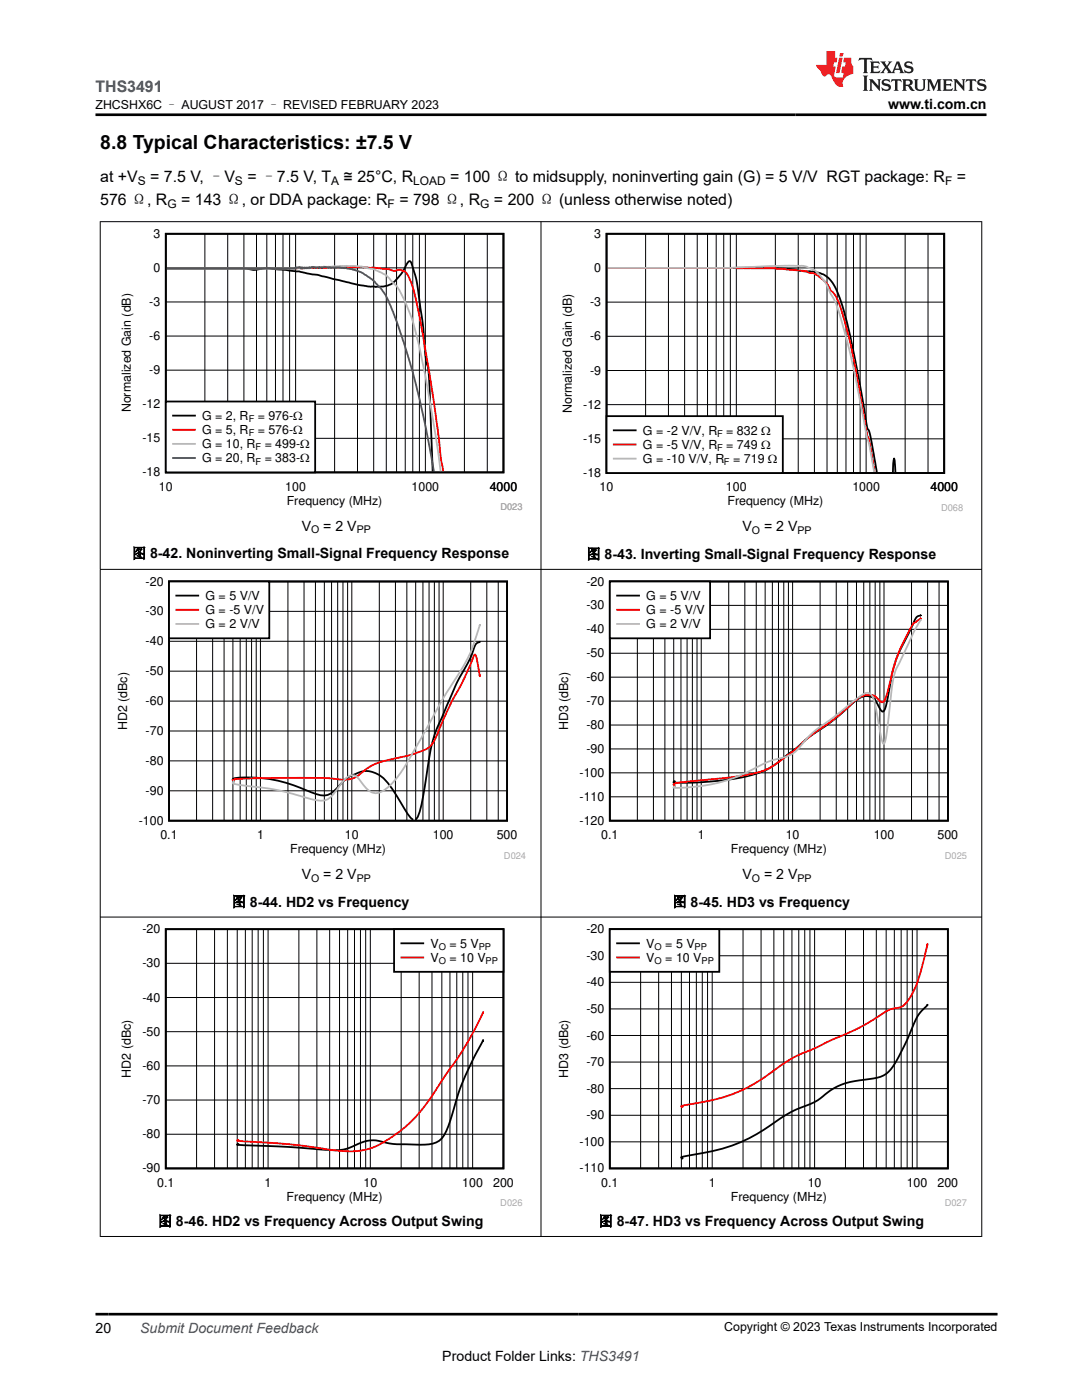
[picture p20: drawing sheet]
<svg xmlns="http://www.w3.org/2000/svg" width="216mm" height="279mm" viewBox="0 0 216 279" stroke-linecap="round" stroke-linejoin="round" font-family="sans-serif">
<defs><g id="words">
<text font-size="3.9" x="20" y="29.8">8.8 Typical Characteristics: ±7.5 V</text>
<text font-size="3.2" fill="#00f" x="19" y="18.3">THS3491</text>
<g font-size="3.2">
<text x="20" y="36.3">at +V</text>
<text x="20" y="40.8">576 Ω, R</text>
<text x="30" y="36.3">= 7.5 V, –V</text>
<text x="36.1" y="40.8">= 143 Ω, or DDA package: R</text>
<text x="49.4" y="36.3">= –7.5 V, T</text>
<text x="68.6" y="36.3">≅ 25°C, R</text>
<text x="79.7" y="40.8">= 798 Ω, R</text>
<text x="89.8" y="36.3">= 100 Ω to midsupply, noninverting gain (G) = 5 V/V RGT package: R</text>
<text x="98.6" y="40.8">= 200 Ω (unless otherwise noted)</text>
<text x="190.9" y="36.3">=</text>
</g>
<g font-size="2.8">
<text x="177.2" y="21.7">www.ti.com.cn</text>
<text x="60.2" y="105.9">V</text>
<text x="64.5" y="105.9">= 2 V</text>
<text x="148.1" y="106">V</text>
<text x="152.5" y="106">= 2 V</text>
<text x="26.3" y="111.4">图 8-42. Noninverting Small-Signal Frequency Response</text>
<text x="117" y="111.5">图 8-43. Inverting Small-Signal Frequency Response</text>
<text x="60.2" y="175.4">V</text>
<text x="64.5" y="175.4">= 2 V</text>
<text x="148.1" y="175.4">V</text>
<text x="152.5" y="175.4">= 2 V</text>
<text x="46.3" y="180.9">图 8-44. HD2 vs Frequency</text>
<text x="134.2" y="180.9">图 8-45. HD3 vs Frequency</text>
<text x="31.5" y="244.7">图 8-46. HD2 vs Frequency Across Output Swing</text>
<text x="119.5" y="244.7">图 8-47. HD3 vs Frequency Across Output Swing</text>
<text x="19" y="266">20</text>
<text x="88.3" y="271.7">Product Folder Links: THS3491</text>
</g>
<text font-size="2.8" fill="#00f" x="28" y="266">Submit Document Feedback</text>
<g font-size="2.5">
<text x="19" y="21.8">ZHCSHX6C – AUGUST 2017 – REVISED FEBRUARY 2023</text>
<text x="30.6" y="47.5">3</text>
<text x="118.6" y="47.5">3</text>
<text x="30.6" y="54.3">0</text>
<text x="118.6" y="54.3">0</text>
<text x="29.8" y="61.1">-3</text>
<text x="117.7" y="61.1">-3</text>
<text x="29.8" y="67.9">-6</text>
<text x="117.7" y="67.9">-6</text>
<text x="29.8" y="74.7">-9</text>
<text x="117.7" y="74.8">-9</text>
<text x="26.1" y="82.3" transform="rotate(-90 26.1 82.3)">Normalized Gain (dB)</text>
<text x="28.4" y="81.5">-12</text>
<text x="40.4" y="83.8">G = 2, R</text>
<text x="51.4" y="83.8">= 976-</text>
<text x="58.5" y="83.8">:</text>
<text x="114.1" y="82.4" transform="rotate(-90 114.1 82.4)">Normalized Gain (dB)</text>
<text x="116.4" y="81.6">-12</text>
<text x="28.4" y="88.3">-15</text>
<text x="40.4" y="86.6">G = 5, R</text>
<text x="40.4" y="89.5">G = 10, R</text>
<text x="51.4" y="86.6">= 576-</text>
<text x="52.8" y="89.5">= 499-:</text>
<text x="58.5" y="86.6">:</text>
<text x="116.4" y="88.4">-15</text>
<text x="128.3" y="86.8">G = -2 V/V, R</text>
<text x="128.3" y="89.6">G = -5 V/V, R</text>
<text x="144.9" y="86.8">= 832 :</text>
<text x="144.9" y="89.6">= 749 :</text>
<text x="28.4" y="95.1">-18</text>
<text x="40.4" y="92.3">G = 20, R</text>
<text x="52.8" y="92.3">= 383-:</text>
<text x="116.4" y="95.2">-18</text>
<text x="128.3" y="92.4">G = -10 V/V, R</text>
<text x="146.3" y="92.4">= 719 :</text>
<text x="31.7" y="97.9">10</text>
<text x="56.9" y="97.9">100</text>
<text x="57.2" y="100.7">Frequency (MHz)</text>
<text x="82.1" y="97.9">1000</text>
<text x="97.7" y="97.9">4000</text>
<text x="119.7" y="98">10</text>
<text x="144.9" y="98">100</text>
<text x="145.1" y="100.9">Frequency (MHz)</text>
<text x="170.1" y="98">1000</text>
<text x="185.7" y="98">4000</text>
<text x="29.1" y="116.9">-20</text>
<text x="41" y="119.7">G = 5 V/V</text>
<text x="117" y="116.9">-20</text>
<text x="129" y="119.7">G = 5 V/V</text>
<text x="29.1" y="122.8">-30</text>
<text x="41" y="122.6">G = -5 V/V</text>
<text x="41" y="125.4">G = 2 V/V</text>
<text x="117" y="121.6">-30</text>
<text x="129" y="122.6">G = -5 V/V</text>
<text x="129" y="125.4">G = 2 V/V</text>
<text x="29.1" y="128.8">-40</text>
<text x="117" y="131.2">-50</text>
<text x="117" y="126.4">-40</text>
<text x="29.1" y="134.8">-50</text>
<text x="117" y="136">-60</text>
<text x="29.1" y="140.7">-60</text>
<text x="117" y="140.7">-70</text>
<text x="25.4" y="145.7" transform="rotate(-90 25.4 145.7)">HD2 (dBc)</text>
<text x="29.1" y="146.7">-70</text>
<text x="113.4" y="145.7" transform="rotate(-90 113.4 145.7)">HD3 (dBc)</text>
<text x="117" y="145.5">-80</text>
<text x="29.1" y="152.7">-80</text>
<text x="115.6" y="155">-100</text>
<text x="117" y="150.3">-90</text>
<text x="29.1" y="158.6">-90</text>
<text x="115.6" y="159.8">-110</text>
<text x="27.7" y="164.6">-100</text>
<text x="32" y="167.4">0.1</text>
<text x="51.3" y="167.4">1</text>
<text x="68.8" y="167.4">10</text>
<text x="86.4" y="167.4">100</text>
<text x="99.1" y="167.4">500</text>
<text x="115.6" y="164.6">-120</text>
<text x="120" y="167.4">0.1</text>
<text x="139.2" y="167.4">1</text>
<text x="156.8" y="167.4">10</text>
<text x="174.3" y="167.4">100</text>
<text x="187.1" y="167.4">500</text>
<text x="57.9" y="170.3">Frequency (MHz)</text>
<text x="145.8" y="170.3">Frequency (MHz)</text>
<text x="28.4" y="186.2">-20</text>
<text x="85.9" y="189.1">V</text>
<text x="85.9" y="192">V</text>
<text x="89.7" y="189.1">= 5 V</text>
<text x="89.7" y="192">= 10 V</text>
<text x="117" y="191.6">-30</text>
<text x="117" y="186.2">-20</text>
<text x="129" y="189.1">V</text>
<text x="129" y="192">V</text>
<text x="132.7" y="189.1">= 5 V</text>
<text x="132.7" y="192">= 10 V</text>
<text x="28.4" y="193.1">-30</text>
<text x="117" y="196.9">-40</text>
<text x="28.4" y="199.9">-40</text>
<text x="117" y="202.2">-50</text>
<text x="28.4" y="206.7">-50</text>
<text x="117" y="207.5">-60</text>
<text x="26.1" y="215.1" transform="rotate(-90 26.1 215.1)">HD2 (dBc)</text>
<text x="28.4" y="213.5">-60</text>
<text x="113.3" y="215.1" transform="rotate(-90 113.3 215.1)">HD3 (dBc)</text>
<text x="117" y="212.8">-70</text>
<text x="28.4" y="220.3">-70</text>
<text x="117" y="218.1">-80</text>
<text x="28.4" y="227.2">-80</text>
<text x="117" y="223.4">-90</text>
<text x="28.4" y="234">-90</text>
<text x="115.6" y="234">-110</text>
<text x="115.6" y="228.7">-100</text>
<text x="31.4" y="236.8">0.1</text>
<text x="52.8" y="236.8">1</text>
<text x="57.2" y="239.6">Frequency (MHz)</text>
<text x="72.5" y="236.8">10</text>
<text x="92.2" y="236.8">100</text>
<text x="98.4" y="236.8">200</text>
<text x="120" y="236.8">0.1</text>
<text x="141.4" y="236.8">1</text>
<text x="145.8" y="239.6">Frequency (MHz)</text>
<text x="161.2" y="236.8">10</text>
<text x="180.9" y="236.8">100</text>
<text x="187.1" y="236.8">200</text>
<text x="144.5" y="265.7">Copyright © 2023 Texas Instruments Incorporated</text>
</g>
<g font-size="2.4">
<text x="27.5" y="36.9">S</text>
<text x="33.4" y="41.5">G</text>
<text x="46.9" y="36.9">S</text>
<text x="66.1" y="36.9">A</text>
<text x="77.4" y="41.5">F</text>
<text x="82.5" y="36.9">LOAD</text>
<text x="95.8" y="41.5">G</text>
<text x="188.6" y="36.9">F</text>
</g>
<g font-size="2.1">
<text x="62.1" y="106.5">O</text>
<text x="71.2" y="106.5">PP</text>
<text x="150" y="106.6">O</text>
<text x="159.1" y="106.6">PP</text>
<text x="62.1" y="176">O</text>
<text x="71.2" y="176">PP</text>
<text x="150" y="176">O</text>
<text x="159.1" y="176">PP</text>
</g>
<g font-size="1.9">
<text x="143.1" y="87.2">F</text>
<text x="143.1" y="90">F</text>
<text x="144.5" y="92.8">F</text>
<text x="87.6" y="189.6">O</text>
<text x="95.5" y="189.6">PP</text>
<text x="130.6" y="189.6">O</text>
<text x="138.6" y="189.6">PP</text>
<text x="87.6" y="192.4">O</text>
<text x="96.9" y="192.4">PP</text>
<text x="130.6" y="192.4">O</text>
<text x="140" y="192.4">PP</text>
</g>
<g font-size="1.9" fill="#a8a8a8">
<text x="187.8" y="101.9">D068</text>
<text x="100.6" y="171.3">D024</text>
<text x="188.5" y="171.3">D025</text>
<text x="99.8" y="240.7">D026</text>
<text x="188.5" y="240.7">D027</text>
</g>
<g font-size="1.8">
<text x="49.6" y="84.2">F</text>
<text x="49.6" y="87.1">F</text>
<text x="51" y="89.9">F</text>
<text x="51" y="92.7">F</text>
</g>
<text font-size="1.8" fill="#a8a8a8" x="99.8" y="101.8">D023</text>
</g></defs>
<path d="M33.1 46.7h67.4v47.6h-67.4zM33.3 53.6h15.3l2.1 .3 2.6-.4 6.4 .7 2.6 .6h1.1l8.1 2.1 2 .3 1.4 .1 1.7-.1 .9-.3a7.4 7.4 0 0 0 3.2-3.2l.4-.8a.75 .75 0 0 1 .8-.7 25.7 25.7 0 0 1 1.9 8.4l.7 6.1a25.6 25.6 0 0 0 .9 6.8l.3 3.8 .6 16.8" fill="none" stroke="#000" stroke-width=".36"/>
<g fill="none" stroke="#000" stroke-width=".2">
<path d="M33.1 53.5h67.4M40.9 46.7v47.6M45.4 46.7v47.6M48.7 46.7v47.6M51.2 46.7v47.6M53.2 46.7v47.6M55 46.7v47.6M56.5 46.7v47.6M57.8 46.7v47.6M59 46.7v47.6M66.8 46.7v47.6M71.3 46.7v47.6"/>
<path d="M74.6 46.7v47.6M77.1 46.7v47.6M79.1 46.7v47.6M80.9 46.7v47.6M82.4 46.7v47.6M83.7 46.7v47.6M84.9 46.7v47.6M92.7 46.7v47.6M97.2 46.7v47.6M100.5 46.7v47.6M33.1 73.9h67.4M33.1 67.1h67.4"/>
<path d="M33.1 60.3h67.4M33.1 87.5h67.4M33.1 80.7h67.4"/>
</g>
<path d="M33.3 53.6h27.1l10-.3 3.5 .2 .9-.1 .1 .1 2.8 .2a2.62 2.62 0 0 0 2.2 .1 2.4 2.4 0 0 1 1.9 2.1 73.8 73.8 0 0 1 2.8 12.5l1.8 10.7 1.2 8.3 .3 3.9 .5 2.8" fill="none" stroke="#f00" stroke-width=".36"/>
<path d="M33.3 53.6h25.5l.1-.2 .7-.1 .2 .2 .1-.1 .4 .1 .1-.1 .8 .1 1.2-.2 8.3-.2 1.4 .1 2.2 .4 2 .9a5.3 5.3 0 0 1 2.1 2 10.8 10.8 0 0 1 2.8 4.7l1.3 3.4 1.1 4.2 1.3 6.5 2.1 12 .9 6.8" fill="none" stroke="#b8b8b8" stroke-width=".36"/>
<path d="M33.3 53.6h25.5l.1-.2 .9-.1 .2 .2 .1-.2 .1 .2 .6-.1v.1l1.4-.2 .3 .1 .3-.1 .2 .2 .2-.1h.5l.1-.1 .6 .1 .5-.1 .7 .1 .2-.1 .2 .1 1.2-.1 1.8 .2 1.9 .4 1.2 .4 1.7 1.1 1.9 1.8 1.6 2.3 1.1 2.7 2.2 6.1 1.8 6.2 1.4 5.4 1.2 5.8 1.6 8.4" fill="none" stroke="#295c75" stroke-width=".36"/>
<path d="M33.1 80.1h29.8v14.2h-29.8z" fill-rule="evenodd" fill="#fff"/>
<path d="M33.1 80.1h29.8v14.2h-29.8zM34.5 82.9h4.4" fill="none" stroke="#000" stroke-width=".36"/>
<path d="M34.5 85.8h4.4" fill="none" stroke="#f00" stroke-width=".36"/>
<path d="M34.5 88.6h4.4" fill="none" stroke="#b8b8b8" stroke-width=".36"/>
<path d="M34.5 91.4h4.4" fill="none" stroke="#295c75" stroke-width=".36"/>
<path d="M111.7 45.7h80.5v56.3h-80.5z" fill-rule="evenodd" fill="#fff"/>
<path d="M121 46.7h67.4v47.7h-67.4zM121.2 53.5l32.7-.1 5.1 .4 .6 .3 2.6 .1 1.5 .3 .7 .3 1.2 1 1 1.4 .9 2.2 .9 2.8 1.2 4.6 1.1 5.6 2.3 12.7a25.1 25.1 0 0 1 1.5 6.6l.5 2.5M178.2 94.2l.2-2.7 .3 2.7" fill="none" stroke="#000" stroke-width=".36"/>
<g fill="none" stroke="#000" stroke-width=".2">
<path d="M121 53.5h67.4M128.8 46.7v47.7M133.4 46.7v47.7M136.6 46.7v47.7M139.1 46.7v47.7M141.2 46.7v47.7M142.9 46.7v47.7M144.4 46.7v47.7M145.7 46.7v47.7M146.9 46.7v47.7M154.7 46.7v47.7M159.3 46.7v47.7"/>
<path d="M162.5 46.7v47.7M165 46.7v47.7M167.1 46.7v47.7M168.8 46.7v47.7M170.3 46.7v47.7M171.6 46.7v47.7M172.8 46.7v47.7M180.6 46.7v47.7M185.2 46.7v47.7M188.4 46.7v47.7M121 73.9h67.4M121 67.1h67.4"/>
<path d="M121 60.3h67.4M121 87.6h67.4M121 80.8h67.4"/>
</g>
<path d="M121.2 53.5h33.6l5.4 .5 1.3 .4a5.1 5.1 0 0 1 3.1 1.8l.8 1a1.7 1.7 0 0 0 .9 1.2 18.9 18.9 0 0 1 2.5 6.7l1.7 7.1 1.6 9.1a46.3 46.3 0 0 0 1.6 7.8l.8 5.1" fill="none" stroke="#f00" stroke-width=".36"/>
<path d="M121.2 53.5h24.5l11.5-.5 3.2 .1 .9 .3a4.1 4.1 0 0 1 2.7 2.1 13.1 13.1 0 0 1 2 3.5 36.8 36.8 0 0 1 3 9l1.5 6.1 2.4 12.6 .7 2.6 .8 4.9" fill="none" stroke="#b8b8b8" stroke-width=".36"/>
<path d="M121 83.1h35.2v11.3h-35.2z" fill-rule="evenodd" fill="#fff"/>
<path d="M121 83.1h35.2v11.3h-35.2zM122.5 85.9h4.3" fill="none" stroke="#000" stroke-width=".36"/>
<path d="M122.5 88.7h4.3" fill="none" stroke="#f00" stroke-width=".36"/>
<path d="M122.5 91.5h4.3" fill="none" stroke="#b8b8b8" stroke-width=".36"/>
<path d="M23 115.1h82v56.3h-82z" fill-rule="evenodd" fill="#fff"/>
<path d="M33.7 116h67.5v47.8h-67.5zM95.7 128.1h.1a1.65 1.65 0 0 0-1.3 1.6 40.1 40.1 0 0 1-3.4 6.6l-2.3 5.3a35 35 0 0 0-3.7 13.5l-.3 1.9a26.6 26.6 0 0 1-1.4 6l-.5 .6M46.5 156h.2l-.3-.4 .1-.2a26.7 26.7 0 0 1 15.6 2.7 4.3 4.3 0 0 0 3.9 .3l1-.9a8.8 8.8 0 0 1 6-3.6 5.7 5.7 0 0 1 4.4 2.4l2.5 3.8a10.8 10.8 0 0 0 2.5 3.5" fill="none" stroke="#000" stroke-width=".36"/>
<g fill="none" stroke="#000" stroke-width=".2">
<path d="M39.2 116v47.8M42.4 116v47.8M44.7 116v47.8M46.5 116v47.8M47.9 116v47.8M49.1 116v47.8M50.2 116v47.8M51.1 116v47.8M52 116v47.8M57.5 116v47.8M60.7 116v47.8M62.9 116v47.8"/>
<path d="M64.7 116v47.8M66.2 116v47.8M67.4 116v47.8M68.4 116v47.8M69.4 116v47.8M70.2 116v47.8M75.7 116v47.8M78.9 116v47.8M81.2 116v47.8M82.9 116v47.8M84.4 116v47.8M85.6 116v47.8"/>
<path d="M86.7 116v47.8M87.6 116v47.8M88.4 116v47.8M93.9 116v47.8M97.1 116v47.8M99.4 116v47.8M33.7 139.9h67.5M33.7 133.9h67.5M33.7 128h67.5M33.7 122h67.5M33.7 157.8h67.5M33.7 151.8h67.5"/>
<path d="M33.7 145.9h67.5"/>
</g>
<path d="M95.7 134.7l.1 .3-.7-3.8-.2-.5-.2-.1-2.1 4.8-2.6 4.8-2.2 4.9a7.6 7.6 0 0 1-2.7 4.4l-2.6 1-1.9 .5a29.3 29.3 0 0 0-6.4 1.8l-1.7 1.1a5.9 5.9 0 0 1-6 1.5 205.7 205.7 0 0 0-20 .2l.2 .2-.2 .1" fill="none" stroke="#f00" stroke-width=".36"/>
<path d="M95.7 124.9l.1-.2-.8 2.5a37 37 0 0 1-5.5 10.4l-6.1 10.9a46.1 46.1 0 0 1-5.1 7.8 5.1 5.1 0 0 1-3.4 2 4 4 0 0 1-2.8-2.2 1.96 1.96 0 0 0-2.5-1.2 15.8 15.8 0 0 0-3.1 3.6 2.99 2.99 0 0 1-3.4 1.2 76.5 76.5 0 0 0-12.8-2.7l-3.5-.5-.3-.2-.1-.1 .3-.3h-.2" fill="none" stroke="#b8b8b8" stroke-width=".36"/>
<path d="M33.7 116h20v11.4h-20z" fill-rule="evenodd" fill="#fff"/>
<path d="M33.7 116h20v11.4h-20zM35.2 118.9h4.4" fill="none" stroke="#000" stroke-width=".36"/>
<path d="M35.2 121.7h4.4" fill="none" stroke="#f00" stroke-width=".36"/>
<path d="M35.2 124.5h4.4" fill="none" stroke="#b8b8b8" stroke-width=".36"/>
<path d="M111 115.1h81.9v56.3h-81.9z" fill-rule="evenodd" fill="#fff"/>
<path d="M121.7 116h67.4v47.8h-67.4zM183.7 122.8a1.51 1.51 0 0 0-1.4 1.4l-.8 1.8a31.5 31.5 0 0 0-3.5 8.5l-.2 .8a33.2 33.2 0 0 1-1.4 6.6l-.2 .1a3.7 3.7 0 0 1-1.3-1.9 2.46 2.46 0 0 0-4-.4l-1 .9a47.6 47.6 0 0 1-8.3 6.4l-2.9 2.5-1.7 1.2a16.1 16.1 0 0 1-9.2 4.5 56.5 56.5 0 0 1-13.4 .9l.3-.2h-.3" fill="none" stroke="#000" stroke-width=".36"/>
<g fill="none" stroke="#000" stroke-width=".2">
<path d="M127.2 116v47.8M130.4 116v47.8M132.7 116v47.8M134.4 116v47.8M135.9 116v47.8M137.1 116v47.8M138.2 116v47.8M139.1 116v47.8M139.9 116v47.8M145.4 116v47.8M148.6 116v47.8M150.9 116v47.8"/>
<path d="M152.7 116v47.8M154.1 116v47.8M155.3 116v47.8M156.4 116v47.8M157.3 116v47.8M158.2 116v47.8M163.6 116v47.8M166.9 116v47.8M169.1 116v47.8M170.9 116v47.8M172.3 116v47.8M173.6 116v47.8"/>
<path d="M174.6 116v47.8M175.6 116v47.8M176.4 116v47.8M181.9 116v47.8M185.1 116v47.8M187.4 116v47.8M121.7 139.9h67.5M121.7 135.1h67.5M121.7 130.4h67.5M121.7 125.6h67.5M121.7 120.8h67.5M121.7 159h67.5"/>
<path d="M121.7 154.2h67.5M121.7 149.5h67.5M121.7 144.7h67.5"/>
</g>
<path d="M183.7 123.5l-.4 .2a3.7 3.7 0 0 0-1.6 1.6 37.2 37.2 0 0 0-4.6 12.6l-.3 1.3a1.06 1.06 0 0 1-.8 1l-.2-.1a3.1 3.1 0 0 0-2.2-1.4 4.4 4.4 0 0 0-3.7 1.8 56.8 56.8 0 0 1-8.3 6.5 49.1 49.1 0 0 1-8.3 6.4 26.9 26.9 0 0 1-8.2 1.8l-9.5 1-1.2 .3v.1l.3 .3-.3 .1" fill="none" stroke="#f00" stroke-width=".36"/>
<path d="M183.7 123.8v-.1l-1.5 2.6-3 6.4a11.8 11.8 0 0 0-1.4 5.6l-.7 6.3a11.5 11.5 0 0 1-.7 3.9 4.1 4.1 0 0 1-.8-2.7l-.7-4a5.5 5.5 0 0 0-1.3-3.4 1.62 1.62 0 0 0-1.9 .5l-4.6 3.7a40.4 40.4 0 0 0-6.1 4.8l-.5 .6a7.8 7.8 0 0 1-6 3.6l-1.8 .7a34.8 34.8 0 0 1-14.5 4.8l-3.4 .1h-.4l.3-.2h-.3" fill="none" stroke="#b8b8b8" stroke-width=".36"/>
<path d="M121.7 116h20v11.4h-20z" fill-rule="evenodd" fill="#fff"/>
<path d="M121.7 116h20v11.4h-20zM123.1 118.9h4.4" fill="none" stroke="#000" stroke-width=".36"/>
<path d="M123.1 121.7h4.4" fill="none" stroke="#f00" stroke-width=".36"/>
<path d="M123.1 124.5h4.4" fill="none" stroke="#b8b8b8" stroke-width=".36"/>
<path d="M23.8 184.4h80.4v56.4h-80.4z" fill-rule="evenodd" fill="#fff"/>
<path d="M33.1 185.4h67.4v47.8h-67.4zM96.3 207.8l.1-.2-.9 1.7a59.2 59.2 0 0 0-5.7 14.4 8.8 8.8 0 0 1-2.2 4 7.7 7.7 0 0 1-4.7 .7h-.9a20 20 0 0 1-7-.8 8.3 8.3 0 0 0-4.7 1.2l-.5 .3a10.1 10.1 0 0 1-4.9 .4l-7.5-.6-9.6-.4h-.5l.3-.2h-.3" fill="none" stroke="#000" stroke-width=".36"/>
<g fill="none" stroke="#000" stroke-width=".2">
<path d="M33.1 199.1h67.4M33.1 192.3h67.4M39.2 185.4v47.8M42.8 185.4v47.8M45.4 185.4v47.8M47.3 185.4v47.8M49 185.4v47.8M50.3 185.4v47.8M51.5 185.4v47.8M52.6 185.4v47.8M53.5 185.4v47.8M59.6 185.4v47.8"/>
<path d="M63.2 185.4v47.8M65.8 185.4v47.8M67.8 185.4v47.8M69.4 185.4v47.8M70.7 185.4v47.8M71.9 185.4v47.8M73 185.4v47.8M73.9 185.4v47.8M80 185.4v47.8M83.6 185.4v47.8M86.2 185.4v47.8M88.2 185.4v47.8"/>
<path d="M89.8 185.4v47.8M91.1 185.4v47.8M92.3 185.4v47.8M93.4 185.4v47.8M94.3 185.4v47.8M33.1 219.5h67.4M33.1 212.7h67.4M33.1 205.9h67.4M33.1 226.4h67.4"/>
</g>
<path d="M96.3 202.3l.1-.3-1.9 3.8a74.9 74.9 0 0 1-6.3 9.9 32.1 32.1 0 0 1-10.5 11.5 13.9 13.9 0 0 1-10.8 2.4l-1-.1a144 144 0 0 0-18.6-1.8l.3-.2h-.3" fill="none" stroke="#f00" stroke-width=".36"/>
<path d="M78.6 185.4h21.9v8.5h-21.9z" fill-rule="evenodd" fill="#fff"/>
<path d="M78.6 185.4h21.9v8.5h-21.9zM80.1 188.3h4.4" fill="none" stroke="#000" stroke-width=".36"/>
<path d="M80.1 191.1h4.4" fill="none" stroke="#f00" stroke-width=".36"/>
<path d="M111 184.4h81.9v56.4h-81.9z" fill-rule="evenodd" fill="#fff"/>
<path d="M121.7 185.4h67.4v47.8h-67.4zM185 200.7l.1-.2a11 11 0 0 0-3.3 5.1l-1.7 3.7a16 16 0 0 1-3.3 5 9.1 9.1 0 0 1-4.3 1.2 13.2 13.2 0 0 0-8.8 3.7 26.1 26.1 0 0 1-5.3 2.4l-1.3 .7a74.9 74.9 0 0 1-9.2 5.6 48.6 48.6 0 0 1-11.5 2.9l-.4 .1-.1 .1 .3 .2h-.2" fill="none" stroke="#000" stroke-width=".36"/>
<g fill="none" stroke="#000" stroke-width=".2">
<path d="M121.7 196h67.4M121.7 190.7h67.4M127.8 185.4v47.8M131.4 185.4v47.8M134 185.4v47.8M136 185.4v47.8M137.6 185.4v47.8M138.9 185.4v47.8M140.1 185.4v47.8M141.2 185.4v47.8M142.1 185.4v47.8M148.3 185.4v47.8"/>
<path d="M151.9 185.4v47.8M154.4 185.4v47.8M156.4 185.4v47.8M158 185.4v47.8M159.4 185.4v47.8M160.6 185.4v47.8M161.6 185.4v47.8M162.5 185.4v47.8M168.7 185.4v47.8M172.3 185.4v47.8M174.9 185.4v47.8M176.8 185.4v47.8"/>
<path d="M178.5 185.4v47.8M179.8 185.4v47.8M181 185.4v47.8M182 185.4v47.8M183 185.4v47.8M121.7 217.3h67.4M121.7 212h67.4M121.7 206.7h67.4M121.7 201.4h67.4M121.7 227.9h67.4M121.7 222.6h67.4"/>
</g>
<path d="M185 188.9l.1-.5a57.3 57.3 0 0 1-2.8 9.4 7.3 7.3 0 0 1-2.5 3.2l-.3 .1a7.4 7.4 0 0 0-4.5 1.9 63.5 63.5 0 0 1-10.3 5.2l-2.8 1.3a26 26 0 0 0-8.4 4.8 30.4 30.4 0 0 1-15 5.9l-2.5 .5 .2 .2-.2 .1" fill="none" stroke="#f00" stroke-width=".36"/>
<path d="M121.7 185.4h21.8v8.5h-21.8z" fill-rule="evenodd" fill="#fff"/>
<path d="M121.7 185.4h21.8v8.5h-21.8zM123.1 188.3h4.4" fill="none" stroke="#000" stroke-width=".36"/>
<path d="M123.1 191.1h4.4" fill="none" stroke="#f00" stroke-width=".36"/>
<path d="M19.9 44.2h176.1M20 44.2v202.6M107.9 44.2v202.6M195.9 44.2v202.6M19.9 113.6h176.1M19.9 183h176.1M19.9 246.8h176.1" fill="none" stroke="#000" stroke-width=".2"/>
<path d="M171.5 11.6l-.2 .5 .5-.2h.6v.1v2.2l-.2 .4h1l-.2-.4v-2.2v-.1h.5l.5 .2-.1-.5zM173.6 12.3l.2 .4v1.5l-.2 .4h1.9l.1-.6a1.08 1.08 0 0 1-1.3 .2v-.7h.6l.4 .2v-.7l-.4 .2h-.6v-.5l.2-.2a1 1 0 0 1 1 .3l-.1-.5zM175.7 12.3l.9 1.1-1 1.2h.9l-.2-.2 .5-.8 .4 .8-.2 .2h1.6l-.2-.2 .2-.5h.9l.1 .5-.1 .2h.9l-.2-.3-.8-2h-.5l-.9 2.2-.9-1.1 .9-1.1h-.8l.2 .2-.4 .6-.4-.6 .2-.2zM179 12.7l.4 1h-.7zM180.7 12.4a.65 .65 0 0 0-.2 .7 .65 .65 0 0 0 .6 .5l.6 .1 .1 .3a.79 .79 0 0 1-.7 .4 .79 .79 0 0 1-.7-.5l.1 .7 .2-.1a.93 .93 0 0 0 1.1 .1 .93 .93 0 0 0 .4-1 1.46 1.46 0 0 0-1.2-.6l-.1-.3a1.09 1.09 0 0 1 1.2 .2l-.2-.6-.1 .1-.5-.2zM172.2 15.1l.2 .4v2.2l-.2 .4h1l-.2-.4v-2.2l.2-.4zM173.4 15.8l.2 .4v1.5l-.2 .4h.8l-.3-.4 .1-1.3 1.6 1.8v-2l.2-.4h-.7l.1 .2 .1 1.1-1.2-1.3zM176.2 15.9a.65 .65 0 0 0-.2 .8 .65 .65 0 0 0 .6 .4l.6 .2 .1 .2a.79 .79 0 0 1-.7 .4 .79 .79 0 0 1-.7-.5l.1 .7 .2-.1a.93 .93 0 0 0 1.1 .1 .93 .93 0 0 0 .4-.9 1.46 1.46 0 0 0-1.2-.6l-.1-.4a1.09 1.09 0 0 1 1.2 .2l-.1-.6-.2 .1-.5-.1zM177.9 15.8l-.1 .6a.63 .63 0 0 1 .8-.3v1.6l-.3 .4h1l-.2-.4v-1.6a.66 .66 0 0 1 .8 .3l-.1-.6zM180 15.8l.2 .4v1.5l-.2 .4h1l-.2-.2-.1-.7h.5l.1 .2a.79 .79 0 0 0 1.2 .6l-1-.9a.61 .61 0 0 0 .6-.6 .61 .61 0 0 0-.5-.7zM180.8 16.1h.1a.47 .47 0 0 1 .5 .1 .47 .47 0 0 1 .1 .5l-.1 .1-.7 .1zM182.3 15.8l.2 .2a2.27 2.27 0 0 0 .4 2 1.04 1.04 0 0 0 1.7-.7v-1.3l.2-.2h-.8l.2 .4v1.1a.6 .6 0 0 1-.6 .6 .6 .6 0 0 1-.6-.6v-1.1l.3-.4zM184.9 15.8l.2 .4v1.5l-.2 .4h.8l-.3-.4v-1.4l.9 1.9 .9-1.9v1.4l-.3 .4h1l-.2-.4v-1.5l.2-.4h-.8l-.7 1.5-.6-1.5zM188.1 15.8l.2 .4v1.5l-.2 .4h1.9l.1-.6a1.09 1.09 0 0 1-1.3 .2v-.7h.6l.4 .2v-.6l-.4 .2h-.6v-.6l.2-.1a1.01 1.01 0 0 1 1 .3l-.1-.6zM190.2 15.8l.3 .4v1.5l-.3 .4h.8l-.2-.4v-1.3l1.6 1.8v-2l.2-.4h-.7l.2 .2v1.1l-1.2-1.3zM192.8 15.8l-.1 .6a.63 .63 0 0 1 .8-.3v1.6l-.3 .4h1l-.2-.4v-1.6a.66 .66 0 0 1 .8 .3l-.1-.6zM195.2 15.9a.65 .65 0 0 0-.2 .8 .65 .65 0 0 0 .6 .4l.6 .2 .2 .2a.79 .79 0 0 1-.7 .4 .79 .79 0 0 1-.7-.5l.1 .7 .2-.1a.93 .93 0 0 0 1 .1 .93 .93 0 0 0 .5-.9 1.46 1.46 0 0 0-1.3-.6v-.4a1.09 1.09 0 0 1 1.2 .2l-.2-.6-.2 .1-.5-.1z" fill="#231f20"/>
<path d="M164.9 10.2v2.8h-2l.1 .3 .8 1a.95 .95 0 0 0 1 .9 .59 .59 0 0 1 .5-.4 .59 .59 0 0 1 .5 .4l.4 .7a1.59 1.59 0 0 0 2.1 1.4 1.61 1.61 0 0 1 1-2.3l1-.3-.1-1.5a1.59 1.59 0 0 1-.3-1.7h-1.5l-.2 .9h.6l-.2 .9h-.5l-.2 1v.2l.4 .1-.1 .9h-.7a.73 .73 0 0 1-1-.7l.3-1.5h-.5l.1-.9h.5l.2-.9h-.5v-1.3zM167.4 11.5l-.6 3.1h.7l.6-3.1zM167.6 10.6l-.1 .6h.7l.1-.6z" fill="#ed1c24"/>
<path d="M19 22.9h177.8M19 262.3h180" fill="none" stroke="#000" stroke-width=".53"/>
<use href="#words"/>
</svg>
